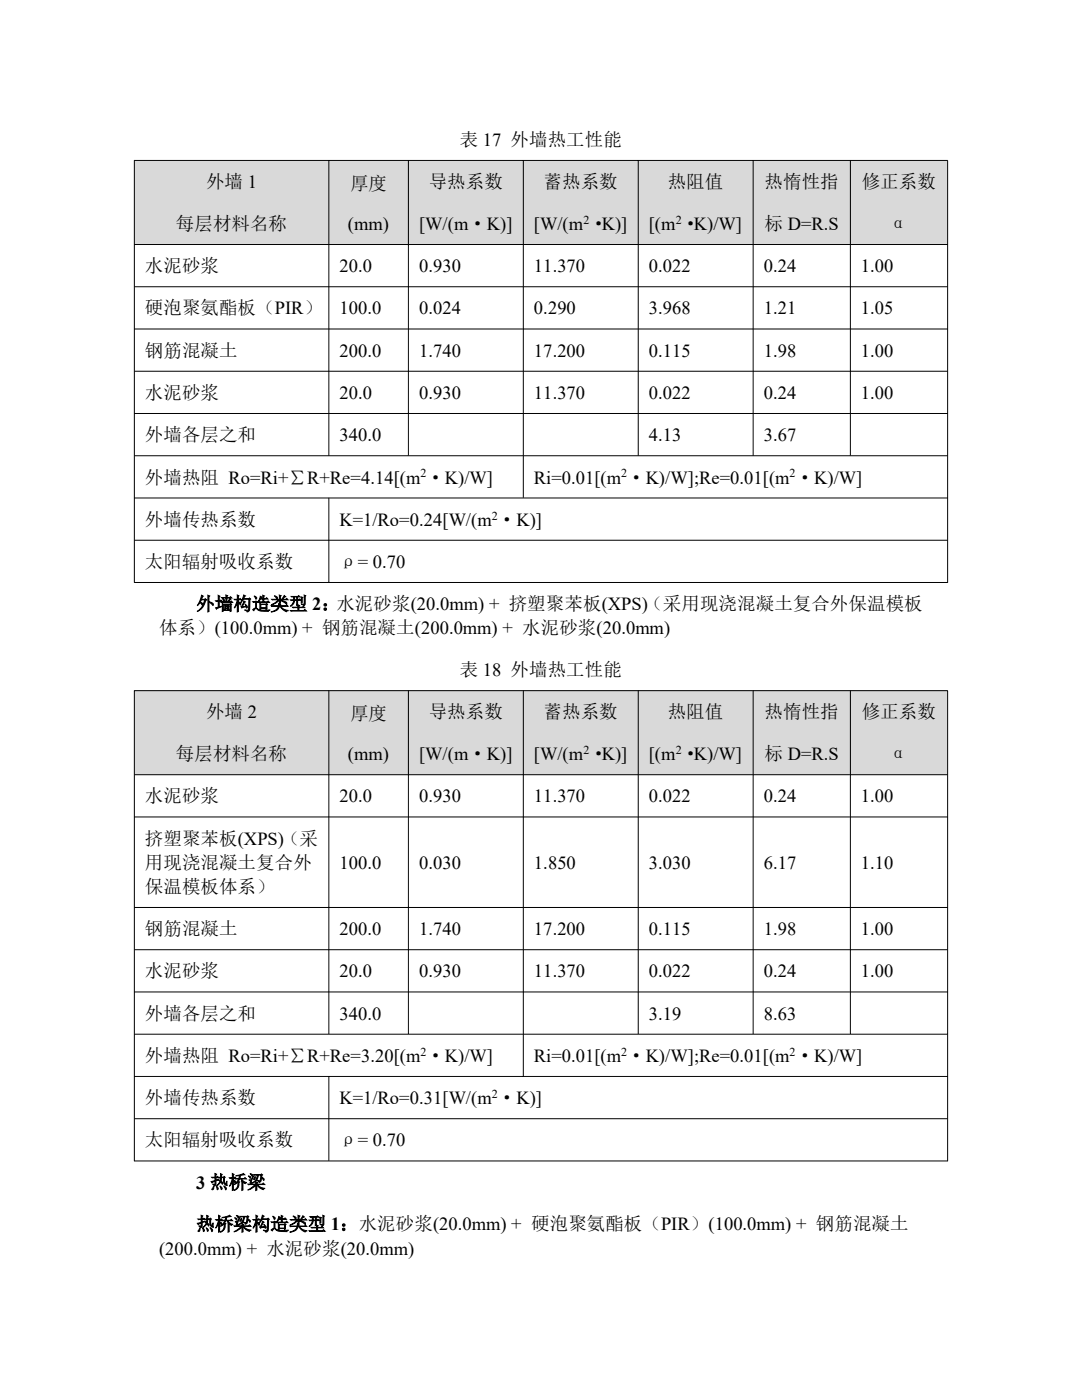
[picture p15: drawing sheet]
<svg xmlns="http://www.w3.org/2000/svg" width="216mm" height="279mm" viewBox="0 0 216 279" stroke-linecap="round" stroke-linejoin="round" font-family="sans-serif">
<defs><g id="words">
<g font-size="3.7">
<text x="91.7" y="29.1">表 17 外墙热工性能</text>
<text x="41.1" y="37.6">外墙 1</text>
<text x="69.8" y="37.8">厚度</text>
<text x="85.6" y="37.6">导热系数</text>
<text x="108.5" y="37.6">蓄热系数</text>
<text x="133.3" y="37.6">热阻值</text>
<text x="152.6" y="37.6">热惰性指</text>
<text x="172" y="37.6">修正系数</text>
<text x="35.1" y="45.9">每层材料名称</text>
<text x="69.4" y="45.9">(mm)</text>
<text x="83.6" y="45.9">[W/(m·K)]</text>
<text x="106.6" y="45.9">[W/(m ·K)]</text>
<text x="129.5" y="45.9">[(m ·K)/W]</text>
<text x="152.6" y="45.9">标 D=R.S</text>
<text x="177.5" y="45.9">α</text>
<text x="28.9" y="54.3">水泥砂浆</text>
<text x="67.7" y="54.3">20.0</text>
<text x="83.6" y="54.3">0.930</text>
<text x="106.6" y="54.3">11.370</text>
<text x="129.5" y="54.3">0.022</text>
<text x="152.4" y="54.3">0.24</text>
<text x="171.8" y="54.3">1.00</text>
<text x="28.9" y="62.8">硬泡聚氨酯板（PIR）</text>
<text x="67.7" y="62.8">100.0</text>
<text x="83.6" y="62.8">0.024</text>
<text x="106.6" y="62.8">0.290</text>
<text x="129.5" y="62.8">3.968</text>
<text x="152.4" y="62.8">1.21</text>
<text x="171.8" y="62.8">1.05</text>
<text x="28.9" y="71.2">钢筋混凝土</text>
<text x="67.7" y="71.2">200.0</text>
<text x="83.6" y="71.2">1.740</text>
<text x="106.6" y="71.2">17.200</text>
<text x="129.5" y="71.2">0.115</text>
<text x="152.4" y="71.2">1.98</text>
<text x="171.8" y="71.2">1.00</text>
<text x="28.9" y="79.6">水泥砂浆</text>
<text x="67.7" y="79.6">20.0</text>
<text x="83.6" y="79.6">0.930</text>
<text x="106.6" y="79.6">11.370</text>
<text x="129.5" y="79.6">0.022</text>
<text x="152.4" y="79.6">0.24</text>
<text x="171.8" y="79.6">1.00</text>
<text x="28.9" y="88.1">外墙各层之和</text>
<text x="67.7" y="88.1">340.0</text>
<text x="129.5" y="88.1">4.13</text>
<text x="152.4" y="88.1">3.67</text>
<text x="28.9" y="96.5">外墙热阻 Ro=Ri+∑R+Re=4.14[(m ·K)/W]</text>
<text x="106.6" y="96.5">Ri=0.01[(m ·K)/W];Re=0.01[(m ·K)/W]</text>
<text x="28.9" y="104.9">外墙传热系数</text>
<text x="67.7" y="104.9">K=1/Ro=0.24[W/(m ·K)]</text>
<text x="28.9" y="113.3">太阳辐射吸收系数</text>
<text x="67.7" y="113.3">ρ= 0.70</text>
<text x="39.2" y="121.8">外墙构造类型 2：水泥砂浆(20.0mm) + 挤塑聚苯板(XPS)（采用现浇混凝土复合外保温模板</text>
<text x="31.7" y="126.6">体系）(100.0mm) + 钢筋混凝土(200.0mm) + 水泥砂浆(20.0mm)</text>
<text x="91.7" y="134.9">表 18 外墙热工性能</text>
<text x="41.1" y="143.4">外墙 2</text>
<text x="69.8" y="143.6">厚度</text>
<text x="85.6" y="143.4">导热系数</text>
<text x="108.5" y="143.4">蓄热系数</text>
<text x="133.3" y="143.4">热阻值</text>
<text x="152.6" y="143.4">热惰性指</text>
<text x="172" y="143.4">修正系数</text>
<text x="35.1" y="151.7">每层材料名称</text>
<text x="69.4" y="151.7">(mm)</text>
<text x="83.6" y="151.7">[W/(m·K)]</text>
<text x="106.6" y="151.7">[W/(m ·K)]</text>
<text x="129.5" y="151.7">[(m ·K)/W]</text>
<text x="152.6" y="151.7">标 D=R.S</text>
<text x="177.5" y="151.7">α</text>
<text x="28.9" y="160.1">水泥砂浆</text>
<text x="67.7" y="160.1">20.0</text>
<text x="83.6" y="160.1">0.930</text>
<text x="106.6" y="160.1">11.370</text>
<text x="129.5" y="160.1">0.022</text>
<text x="152.4" y="160.1">0.24</text>
<text x="171.8" y="160.1">1.00</text>
<text x="28.9" y="168.6">挤塑聚苯板(XPS)（采</text>
<text x="28.9" y="173.4">用现浇混凝土复合外</text>
<text x="67.7" y="173.4">100.0</text>
<text x="83.6" y="173.4">0.030</text>
<text x="106.6" y="173.4">1.850</text>
<text x="129.5" y="173.4">3.030</text>
<text x="152.4" y="173.4">6.17</text>
<text x="171.8" y="173.4">1.10</text>
<text x="28.9" y="178.2">保温模板体系）</text>
<text x="28.9" y="186.6">钢筋混凝土</text>
<text x="67.7" y="186.6">200.0</text>
<text x="83.6" y="186.6">1.740</text>
<text x="106.6" y="186.6">17.200</text>
<text x="129.5" y="186.6">0.115</text>
<text x="152.4" y="186.6">1.98</text>
<text x="171.8" y="186.6">1.00</text>
<text x="28.9" y="195">水泥砂浆</text>
<text x="67.7" y="195">20.0</text>
<text x="83.6" y="195">0.930</text>
<text x="106.6" y="195">11.370</text>
<text x="129.5" y="195">0.022</text>
<text x="152.4" y="195">0.24</text>
<text x="171.8" y="195">1.00</text>
<text x="28.9" y="203.5">外墙各层之和</text>
<text x="67.7" y="203.5">340.0</text>
<text x="129.5" y="203.5">3.19</text>
<text x="152.4" y="203.5">8.63</text>
<text x="28.9" y="211.9">外墙热阻 Ro=Ri+∑R+Re=3.20[(m ·K)/W]</text>
<text x="106.6" y="211.9">Ri=0.01[(m ·K)/W];Re=0.01[(m ·K)/W]</text>
<text x="28.9" y="220.4">外墙传热系数</text>
<text x="67.7" y="220.4">K=1/Ro=0.31[W/(m ·K)]</text>
<text x="28.9" y="228.8">太阳辐射吸收系数</text>
<text x="67.7" y="228.8">ρ= 0.70</text>
<text x="39.2" y="237.2">3 热桥梁</text>
<text x="39.2" y="245.6">热桥梁构造类型 1：水泥砂浆(20.0mm) + 硬泡聚氨酯板（PIR）(100.0mm) + 钢筋混凝土</text>
<text x="31.7" y="250.4">(200.0mm) + 水泥砂浆(20.0mm)</text>
</g>
<g font-size="2.4">
<text x="116.4" y="44.7">2</text>
<text x="134.8" y="44.7">2</text>
<text x="83.9" y="95.3">2</text>
<text x="124" y="95.3">2</text>
<text x="157.6" y="95.3">2</text>
<text x="98.1" y="103.7">2</text>
<text x="116.4" y="150.5">2</text>
<text x="134.8" y="150.5">2</text>
<text x="83.9" y="210.7">2</text>
<text x="124" y="210.7">2</text>
<text x="157.6" y="210.7">2</text>
<text x="98.1" y="219.1">2</text>
</g>
</g></defs>
<g fill="#d9d9d9">
<path d="M26.8 32h38.8v16.8h-38.8z" fill-rule="evenodd"/>
<path d="M65.6 32h15.9v16.8h-15.9z" fill-rule="evenodd"/>
<path d="M81.5 32h22.9v16.8h-22.9z" fill-rule="evenodd"/>
<path d="M104.4 32h23v16.8h-23z" fill-rule="evenodd"/>
<path d="M127.4 32h22.9v16.8h-22.9z" fill-rule="evenodd"/>
<path d="M150.3 32h19.4v16.8h-19.4z" fill-rule="evenodd"/>
<path d="M169.7 32h19.4v16.8h-19.4z" fill-rule="evenodd"/>
</g>
<g fill="none" stroke="#000" stroke-width=".2">
<path d="M26.8 32h162.3M26.8 32v84.3M65.6 32v58.9M81.5 32v58.9M104.4 32v67.3M127.4 32v58.9M150.3 32v58.9M169.7 32v58.9M189.1 32.1v84.2M26.8 48.8h162.3M26.8 57.2h162.3M26.8 65.7h162.3"/>
<path d="M26.8 74.1h162.3M26.8 82.5h162.3M26.8 91h162.3M26.8 99.4h162.3M65.6 99.3v16.9M26.8 107.8h162.3M26.8 116.2h162.3"/>
</g>
<g fill="#d9d9d9">
<path d="M26.8 137.8h38.8v16.8h-38.8z" fill-rule="evenodd"/>
<path d="M65.6 137.8h15.9v16.8h-15.9z" fill-rule="evenodd"/>
<path d="M81.5 137.8h22.9v16.8h-22.9z" fill-rule="evenodd"/>
<path d="M104.4 137.8h23v16.8h-23z" fill-rule="evenodd"/>
<path d="M127.4 137.8h22.9v16.8h-22.9z" fill-rule="evenodd"/>
<path d="M150.3 137.8h19.4v16.8h-19.4z" fill-rule="evenodd"/>
<path d="M169.7 137.8h19.4v16.8h-19.4z" fill-rule="evenodd"/>
</g>
<g fill="none" stroke="#000" stroke-width=".2">
<path d="M26.8 137.8h162.3M26.8 137.8v93.9h162.3v-93.8M65.6 137.8v68.6M81.5 137.8v68.6M104.4 137.8v77M127.4 137.8v68.6M150.3 137.8v68.6M169.7 137.8v68.6M26.8 154.6h162.3M26.8 163h162.3M26.8 181.1h162.3M26.8 189.5h162.3"/>
<path d="M26.8 198h162.3M26.8 206.4h162.3M26.8 214.8h162.3M65.6 214.8v16.9M26.8 223.3h162.3"/>
</g>
<use href="#words"/>
</svg>
